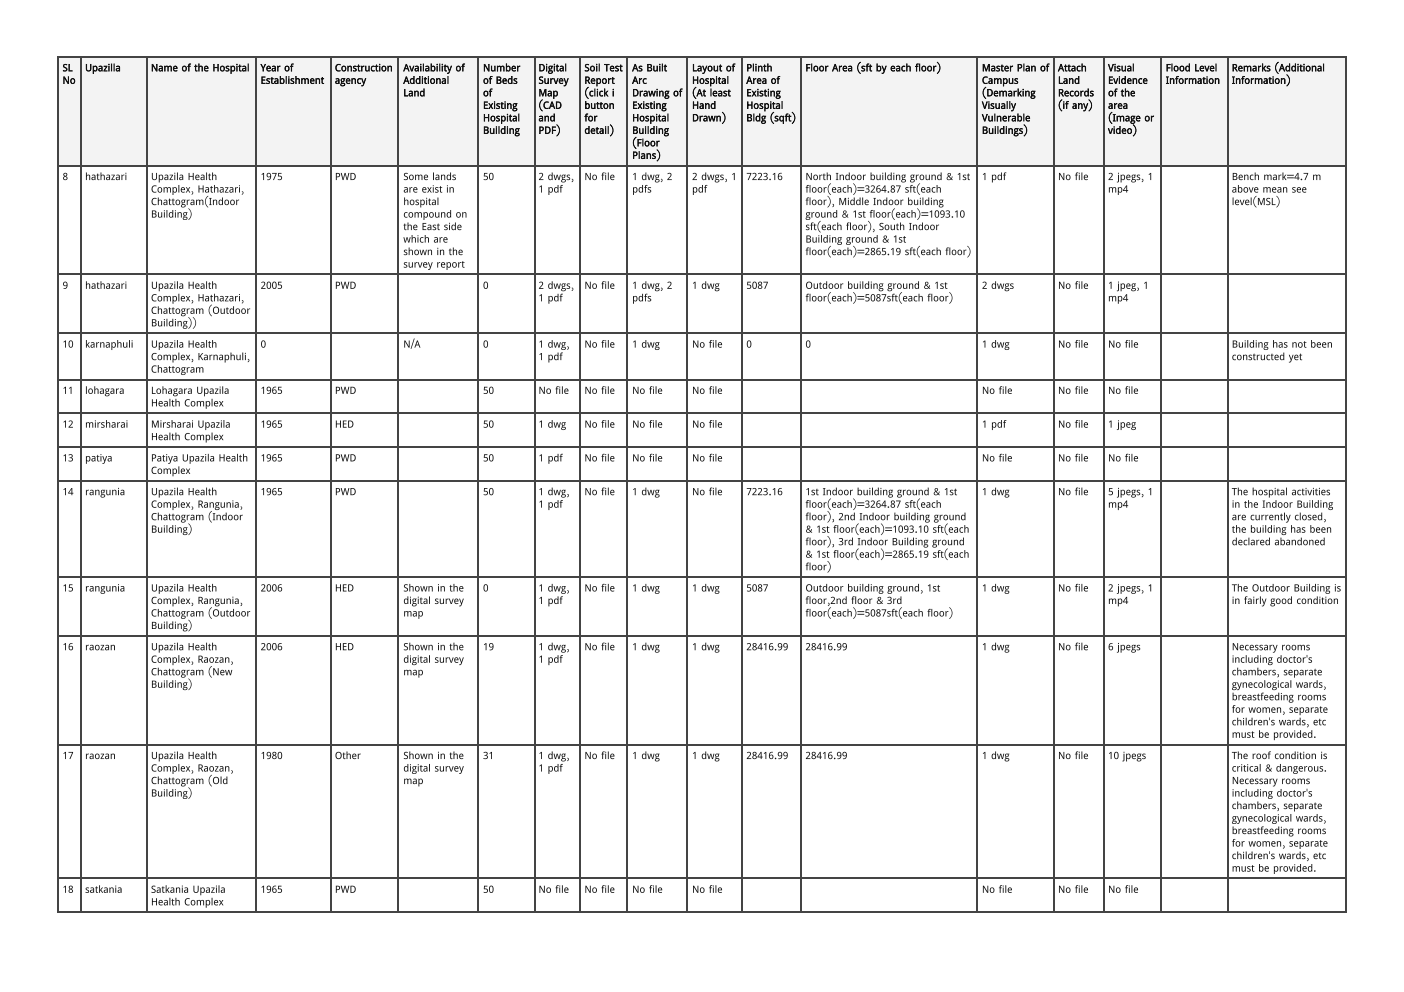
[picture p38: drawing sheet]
<svg xmlns="http://www.w3.org/2000/svg" width="297mm" height="210mm" viewBox="0 0 297 210" stroke-linecap="round" stroke-linejoin="round" font-family="sans-serif">
<defs><g id="words">
<g font-size="2.1" fill="#111">
<text x="13.2" y="15.1">SL</text>
<text x="13.2" y="17.7">No</text>
<text x="18" y="15.1">Upazilla</text>
<text x="31.9" y="15.1">Name of the Hospital</text>
<text x="55.1" y="15.1">Year of</text>
<text x="55.1" y="17.7">Establishment</text>
<text x="70.8" y="15.1">Construction</text>
<text x="70.8" y="17.7">agency</text>
<text x="85.3" y="15.1">Availability of</text>
<text x="85.3" y="17.7">Additional</text>
<text x="102.2" y="15.1">Number</text>
<text x="102.2" y="17.7">of Beds</text>
<text x="113.9" y="15.1">Digital</text>
<text x="113.9" y="17.7">Survey</text>
<text x="123.6" y="15.1">Soil Test</text>
<text x="123.6" y="17.7">Report</text>
<text x="133.7" y="15.1">As Built</text>
<text x="133.7" y="17.7">Arc</text>
<text x="146.4" y="15.1">Layout of</text>
<text x="146.4" y="17.7">Hospital</text>
<text x="157.9" y="15.1">Plinth</text>
<text x="157.9" y="17.7">Area of</text>
<text x="170.4" y="15.1">Floor Area (sft by each floor)</text>
<text x="207.7" y="15.1">Master Plan of</text>
<text x="207.7" y="17.7">Campus</text>
<text x="223.8" y="15.1">Attach</text>
<text x="223.8" y="17.7">Land</text>
<text x="234.4" y="15.1">Visual</text>
<text x="234.4" y="17.7">Evidence</text>
<text x="246.6" y="15.1">Flood Level</text>
<text x="246.6" y="17.7">Information</text>
<text x="260.6" y="15.1">Remarks (Additional</text>
<text x="260.6" y="17.7">Information)</text>
<text x="85.3" y="20.4">Land</text>
<text x="102.2" y="20.4">of</text>
<text x="102.2" y="23">Existing</text>
<text x="113.9" y="20.4">Map</text>
<text x="113.9" y="23">(CAD</text>
<text x="123.6" y="20.4">(click i</text>
<text x="123.6" y="23">button</text>
<text x="133.7" y="20.4">Drawing of</text>
<text x="133.7" y="23">Existing</text>
<text x="146.4" y="20.4">(At least</text>
<text x="146.4" y="23">Hand</text>
<text x="157.9" y="20.4">Existing</text>
<text x="157.9" y="23">Hospital</text>
<text x="207.7" y="20.4">(Demarking</text>
<text x="207.7" y="23">Visually</text>
<text x="223.8" y="20.4">Records</text>
<text x="223.8" y="23">(if any)</text>
<text x="234.4" y="20.4">of the</text>
<text x="234.4" y="23">area</text>
<text x="102.2" y="25.7">Hospital</text>
<text x="102.2" y="28.3">Building</text>
<text x="113.9" y="25.7">and</text>
<text x="113.9" y="28.3">PDF)</text>
<text x="123.6" y="25.7">for</text>
<text x="123.6" y="28.3">detail)</text>
<text x="133.7" y="25.7">Hospital</text>
<text x="133.7" y="28.3">Building</text>
<text x="146.4" y="25.7">Drawn)</text>
<text x="157.9" y="25.7">Bldg (sqft)</text>
<text x="207.7" y="25.7">Vulnerable</text>
<text x="207.7" y="28.3">Buildings)</text>
<text x="234.4" y="25.7">(Image or</text>
<text x="234.4" y="28.3">video)</text>
<text x="133.7" y="31">(Floor</text>
<text x="133.7" y="33.6">Plans)</text>
<text x="13.2" y="38.1">8</text>
<text x="18" y="38.1">hathazari</text>
<text x="31.9" y="38.1">Upazila Health</text>
<text x="31.9" y="40.7">Complex, Hathazari,</text>
<text x="55.1" y="38.1">1975</text>
<text x="70.8" y="38.1">PWD</text>
<text x="85.3" y="38.1">Some lands</text>
<text x="85.3" y="40.7">are exist in</text>
<text x="102.2" y="38.1">50</text>
<text x="113.9" y="38.1">2 dwgs,</text>
<text x="113.9" y="40.7">1 pdf</text>
<text x="123.6" y="38.1">No file</text>
<text x="133.7" y="38.1">1 dwg, 2</text>
<text x="133.7" y="40.7">pdfs</text>
<text x="146.4" y="38.1">2 dwgs, 1</text>
<text x="146.4" y="40.7">pdf</text>
<text x="157.9" y="38.1">7223.16</text>
<text x="170.4" y="38.1">North Indoor building ground &amp; 1st</text>
<text x="170.4" y="40.7">floor(each)=3264.87 sft(each</text>
<text x="207.7" y="38.1">1 pdf</text>
<text x="223.8" y="38.1">No file</text>
<text x="234.4" y="38.1">2 jpegs, 1</text>
<text x="234.4" y="40.7">mp4</text>
<text x="260.6" y="38.1">Bench mark=4.7 m</text>
<text x="260.6" y="40.7">above mean see</text>
<text x="31.9" y="43.4">Chattogram(Indoor</text>
<text x="31.9" y="46">Building)</text>
<text x="85.3" y="43.4">hospital</text>
<text x="85.3" y="46">compound on</text>
<text x="170.4" y="43.4">floor), Middle Indoor building</text>
<text x="170.4" y="46">ground &amp; 1st floor(each)=1093.10</text>
<text x="260.6" y="43.4">level(MSL)</text>
<text x="85.3" y="48.7">the East side</text>
<text x="85.3" y="51.3">which are</text>
<text x="85.3" y="54">shown in the</text>
<text x="170.4" y="48.7">sft(each floor), South Indoor</text>
<text x="170.4" y="51.3">Building ground &amp; 1st</text>
<text x="170.4" y="54">floor(each)=2865.19 sft(each floor)</text>
<text x="85.3" y="56.6">survey report</text>
<text x="13.2" y="61.1">9</text>
<text x="18" y="61.1">hathazari</text>
<text x="31.9" y="61.1">Upazila Health</text>
<text x="31.9" y="63.8">Complex, Hathazari,</text>
<text x="55.1" y="61.1">2005</text>
<text x="70.8" y="61.1">PWD</text>
<text x="102.2" y="61.1">0</text>
<text x="113.9" y="61.1">2 dwgs,</text>
<text x="113.9" y="63.8">1 pdf</text>
<text x="123.6" y="61.1">No file</text>
<text x="133.7" y="61.1">1 dwg, 2</text>
<text x="133.7" y="63.8">pdfs</text>
<text x="146.4" y="61.1">1 dwg</text>
<text x="157.9" y="61.1">5087</text>
<text x="170.4" y="61.1">Outdoor building ground &amp; 1st</text>
<text x="170.4" y="63.8">floor(each)=5087sft(each floor)</text>
<text x="207.7" y="61.1">2 dwgs</text>
<text x="223.8" y="61.1">No file</text>
<text x="234.4" y="61.1">1 jpeg, 1</text>
<text x="234.4" y="63.8">mp4</text>
<text x="31.9" y="66.4">Chattogram (Outdoor</text>
<text x="31.9" y="69.1">Building))</text>
<text x="13.2" y="73.6">10</text>
<text x="18" y="73.6">karnaphuli</text>
<text x="31.9" y="73.6">Upazila Health</text>
<text x="31.9" y="76.2">Complex, Karnaphuli,</text>
<text x="55.1" y="73.6">0</text>
<text x="85.3" y="73.6">N/A</text>
<text x="102.2" y="73.6">0</text>
<text x="113.9" y="73.6">1 dwg,</text>
<text x="113.9" y="76.2">1 pdf</text>
<text x="123.6" y="73.6">No file</text>
<text x="133.7" y="73.6">1 dwg</text>
<text x="146.4" y="73.6">No file</text>
<text x="157.9" y="73.6">0</text>
<text x="170.4" y="73.6">0</text>
<text x="207.7" y="73.6">1 dwg</text>
<text x="223.8" y="73.6">No file</text>
<text x="234.4" y="73.6">No file</text>
<text x="260.6" y="73.6">Building has not been</text>
<text x="260.6" y="76.2">constructed yet</text>
<text x="13.2" y="83.3">11</text>
<text x="18" y="83.3">lohagara</text>
<text x="31.9" y="78.8">Chattogram</text>
<text x="31.9" y="83.3">Lohagara Upazila</text>
<text x="55.1" y="83.3">1965</text>
<text x="70.8" y="83.3">PWD</text>
<text x="102.2" y="83.3">50</text>
<text x="113.9" y="83.3">No file</text>
<text x="123.6" y="83.3">No file</text>
<text x="133.7" y="83.3">No file</text>
<text x="146.4" y="83.3">No file</text>
<text x="207.7" y="83.3">No file</text>
<text x="223.8" y="83.3">No file</text>
<text x="234.4" y="83.3">No file</text>
<text x="31.9" y="86">Health Complex</text>
<text x="13.2" y="90.5">12</text>
<text x="18" y="90.5">mirsharai</text>
<text x="31.9" y="90.5">Mirsharai Upazila</text>
<text x="31.9" y="93.1">Health Complex</text>
<text x="55.1" y="90.5">1965</text>
<text x="70.8" y="90.5">HED</text>
<text x="102.2" y="90.5">50</text>
<text x="113.9" y="90.5">1 dwg</text>
<text x="123.6" y="90.5">No file</text>
<text x="133.7" y="90.5">No file</text>
<text x="146.4" y="90.5">No file</text>
<text x="207.7" y="90.5">1 pdf</text>
<text x="223.8" y="90.5">No file</text>
<text x="234.4" y="90.5">1 jpeg</text>
<text x="13.2" y="97.6">13</text>
<text x="18" y="97.6">patiya</text>
<text x="31.9" y="97.6">Patiya Upazila Health</text>
<text x="31.9" y="100.3">Complex</text>
<text x="55.1" y="97.6">1965</text>
<text x="70.8" y="97.6">PWD</text>
<text x="102.2" y="97.6">50</text>
<text x="113.9" y="97.6">1 pdf</text>
<text x="123.6" y="97.6">No file</text>
<text x="133.7" y="97.6">No file</text>
<text x="146.4" y="97.6">No file</text>
<text x="207.7" y="97.6">No file</text>
<text x="223.8" y="97.6">No file</text>
<text x="234.4" y="97.6">No file</text>
<text x="13.2" y="104.8">14</text>
<text x="18" y="104.8">rangunia</text>
<text x="31.9" y="104.8">Upazila Health</text>
<text x="31.9" y="107.4">Complex, Rangunia,</text>
<text x="55.1" y="104.8">1965</text>
<text x="70.8" y="104.8">PWD</text>
<text x="102.2" y="104.8">50</text>
<text x="113.9" y="104.8">1 dwg,</text>
<text x="113.9" y="107.4">1 pdf</text>
<text x="123.6" y="104.8">No file</text>
<text x="133.7" y="104.8">1 dwg</text>
<text x="146.4" y="104.8">No file</text>
<text x="157.9" y="104.8">7223.16</text>
<text x="170.4" y="104.8">1st Indoor building ground &amp; 1st</text>
<text x="170.4" y="107.4">floor(each)=3264.87 sft(each</text>
<text x="207.7" y="104.8">1 dwg</text>
<text x="223.8" y="104.8">No file</text>
<text x="234.4" y="104.8">5 jpegs, 1</text>
<text x="234.4" y="107.4">mp4</text>
<text x="260.6" y="104.8">The hospital activities</text>
<text x="260.6" y="107.4">in the Indoor Building</text>
<text x="31.9" y="110.1">Chattogram (Indoor</text>
<text x="31.9" y="112.7">Building)</text>
<text x="170.4" y="110.1">floor), 2nd Indoor building ground</text>
<text x="170.4" y="112.7">&amp; 1st floor(each)=1093.10 sft(each</text>
<text x="260.6" y="110.1">are currently closed,</text>
<text x="260.6" y="112.7">the building has been</text>
<text x="170.4" y="115.4">floor), 3rd Indoor Building ground</text>
<text x="170.4" y="118">&amp; 1st floor(each)=2865.19 sft(each</text>
<text x="260.6" y="115.4">declared abandoned</text>
<text x="13.2" y="125.1">15</text>
<text x="18" y="125.1">rangunia</text>
<text x="31.9" y="125.1">Upazila Health</text>
<text x="55.1" y="125.1">2006</text>
<text x="70.8" y="125.1">HED</text>
<text x="85.3" y="125.1">Shown in the</text>
<text x="102.2" y="125.1">0</text>
<text x="113.9" y="125.1">1 dwg,</text>
<text x="123.6" y="125.1">No file</text>
<text x="133.7" y="125.1">1 dwg</text>
<text x="146.4" y="125.1">1 dwg</text>
<text x="157.9" y="125.1">5087</text>
<text x="170.4" y="120.6">floor)</text>
<text x="170.4" y="125.1">Outdoor building ground, 1st</text>
<text x="207.7" y="125.1">1 dwg</text>
<text x="223.8" y="125.1">No file</text>
<text x="234.4" y="125.1">2 jpegs, 1</text>
<text x="260.6" y="125.1">The Outdoor Building is</text>
<text x="31.9" y="127.8">Complex, Rangunia,</text>
<text x="31.9" y="130.4">Chattogram (Outdoor</text>
<text x="85.3" y="127.8">digital survey</text>
<text x="85.3" y="130.4">map</text>
<text x="113.9" y="127.8">1 pdf</text>
<text x="170.4" y="127.8">floor,2nd floor &amp; 3rd</text>
<text x="170.4" y="130.4">floor(each)=5087sft(each floor)</text>
<text x="234.4" y="127.8">mp4</text>
<text x="260.6" y="127.8">in fairly good condition</text>
<text x="13.2" y="137.6">16</text>
<text x="18" y="137.6">raozan</text>
<text x="31.9" y="133.1">Building)</text>
<text x="31.9" y="137.6">Upazila Health</text>
<text x="55.1" y="137.6">2006</text>
<text x="70.8" y="137.6">HED</text>
<text x="85.3" y="137.6">Shown in the</text>
<text x="102.2" y="137.6">19</text>
<text x="113.9" y="137.6">1 dwg,</text>
<text x="123.6" y="137.6">No file</text>
<text x="133.7" y="137.6">1 dwg</text>
<text x="146.4" y="137.6">1 dwg</text>
<text x="157.9" y="137.6">28416.99</text>
<text x="170.4" y="137.6">28416.99</text>
<text x="207.7" y="137.6">1 dwg</text>
<text x="223.8" y="137.6">No file</text>
<text x="234.4" y="137.6">6 jpegs</text>
<text x="260.6" y="137.6">Necessary rooms</text>
<text x="31.9" y="140.2">Complex, Raozan,</text>
<text x="31.9" y="142.9">Chattogram (New</text>
<text x="85.3" y="140.2">digital survey</text>
<text x="85.3" y="142.9">map</text>
<text x="113.9" y="140.2">1 pdf</text>
<text x="260.6" y="140.2">including doctor's</text>
<text x="260.6" y="142.9">chambers, separate</text>
<text x="31.9" y="145.5">Building)</text>
<text x="260.6" y="145.5">gynecological wards,</text>
<text x="260.6" y="148.2">breastfeeding rooms</text>
<text x="260.6" y="150.8">for women, separate</text>
<text x="260.6" y="153.5">children's wards, etc</text>
<text x="13.2" y="160.6">17</text>
<text x="18" y="160.6">raozan</text>
<text x="31.9" y="160.6">Upazila Health</text>
<text x="55.1" y="160.6">1980</text>
<text x="70.8" y="160.6">Other</text>
<text x="85.3" y="160.6">Shown in the</text>
<text x="102.2" y="160.6">31</text>
<text x="113.9" y="160.6">1 dwg,</text>
<text x="123.6" y="160.6">No file</text>
<text x="133.7" y="160.6">1 dwg</text>
<text x="146.4" y="160.6">1 dwg</text>
<text x="157.9" y="160.6">28416.99</text>
<text x="170.4" y="160.6">28416.99</text>
<text x="207.7" y="160.6">1 dwg</text>
<text x="223.8" y="160.6">No file</text>
<text x="234.4" y="160.6">10 jpegs</text>
<text x="260.6" y="156.1">must be provided.</text>
<text x="260.6" y="160.6">The roof condition is</text>
<text x="31.9" y="163.2">Complex, Raozan,</text>
<text x="31.9" y="165.9">Chattogram (Old</text>
<text x="85.3" y="163.2">digital survey</text>
<text x="85.3" y="165.9">map</text>
<text x="113.9" y="163.2">1 pdf</text>
<text x="260.6" y="163.2">critical &amp; dangerous.</text>
<text x="260.6" y="165.9">Necessary rooms</text>
<text x="31.9" y="168.5">Building)</text>
<text x="260.6" y="168.5">including doctor's</text>
<text x="260.6" y="171.2">chambers, separate</text>
<text x="260.6" y="173.8">gynecological wards,</text>
<text x="260.6" y="176.5">breastfeeding rooms</text>
<text x="260.6" y="179.1">for women, separate</text>
<text x="260.6" y="181.8">children's wards, etc</text>
<text x="260.6" y="184.4">must be provided.</text>
<text x="13.2" y="188.9">18</text>
<text x="18" y="188.9">satkania</text>
<text x="31.9" y="188.9">Satkania Upazila</text>
<text x="31.9" y="191.6">Health Complex</text>
<text x="55.1" y="188.9">1965</text>
<text x="70.8" y="188.9">PWD</text>
<text x="102.2" y="188.9">50</text>
<text x="113.9" y="188.9">No file</text>
<text x="123.6" y="188.9">No file</text>
<text x="133.7" y="188.9">No file</text>
<text x="146.4" y="188.9">No file</text>
<text x="207.7" y="188.9">No file</text>
<text x="223.8" y="188.9">No file</text>
<text x="234.4" y="188.9">No file</text>
</g>
</g></defs>
<g fill="#eef4fb">
<path d="M12.4 12.2h4.8v23h-4.8z"/>
<path d="M17.2 12.2h13.8v23h-13.8z"/>
<path d="M31 12.2h23.2v23h-23.2z"/>
<path d="M54.2 12.2h15.6v23h-15.6z"/>
<path d="M69.8 12.2h14.6v23h-14.6z"/>
<path d="M84.4 12.2h16.9v23h-16.9z"/>
<path d="M101.3 12.2h11.7v23h-11.7z"/>
<path d="M113 12.2h9.8v23h-9.8z"/>
<path d="M122.8 12.2h10v23h-10z"/>
<path d="M132.8 12.2h12.7v23h-12.7z"/>
<path d="M145.5 12.2h11.4v23h-11.4z"/>
<path d="M156.9 12.2h12.4v23h-12.4z"/>
<path d="M169.3 12.2h37.6v23h-37.6z"/>
<path d="M206.9 12.2h15.9v23h-15.9z"/>
<path d="M222.8 12.2h10.6v23h-10.6z"/>
<path d="M233.4 12.2h12.4v23h-12.4z"/>
<path d="M245.8 12.2h13.8v23h-13.8z"/>
<path d="M259.6 12.2h25.4v23h-25.4z"/>
</g>
<g fill="none" stroke="#444" stroke-width=".26">
<path d="M12.2 12h272.8M12.3 11.9v181.2M17.1 11.9v181.2M31.1 11.9v181.2M54.1 11.9v181.2M70 11.9v181.2M84.3 11.9v181.2M101.2 11.9v181.2M113.1 11.9v181.2M122.6 11.9v181.2M132.7 11.9v181.2M145.4 11.9v181.2"/>
<path d="M157 11.9v181.2M169.5 11.9v181.2M206.8 11.9v181.2M222.9 11.9v181.2M233.5 11.9v181.2M245.7 11.9v181.2M259.7 11.9v181.2M284.8 11.9v181.2M12.2 35.1h272.8M12.2 58.1h272.8M12.2 70.5h272.8M12.2 80.3h272.8"/>
<path d="M12.2 87.4h272.8M12.2 94.6h272.8M12.2 101.7h272.8M12.2 122.1h272.8M12.2 134.5h272.8M12.2 157.6h272.8M12.2 185.9h272.8M12.2 193h272.8"/>
</g>
<use href="#words"/>
</svg>
